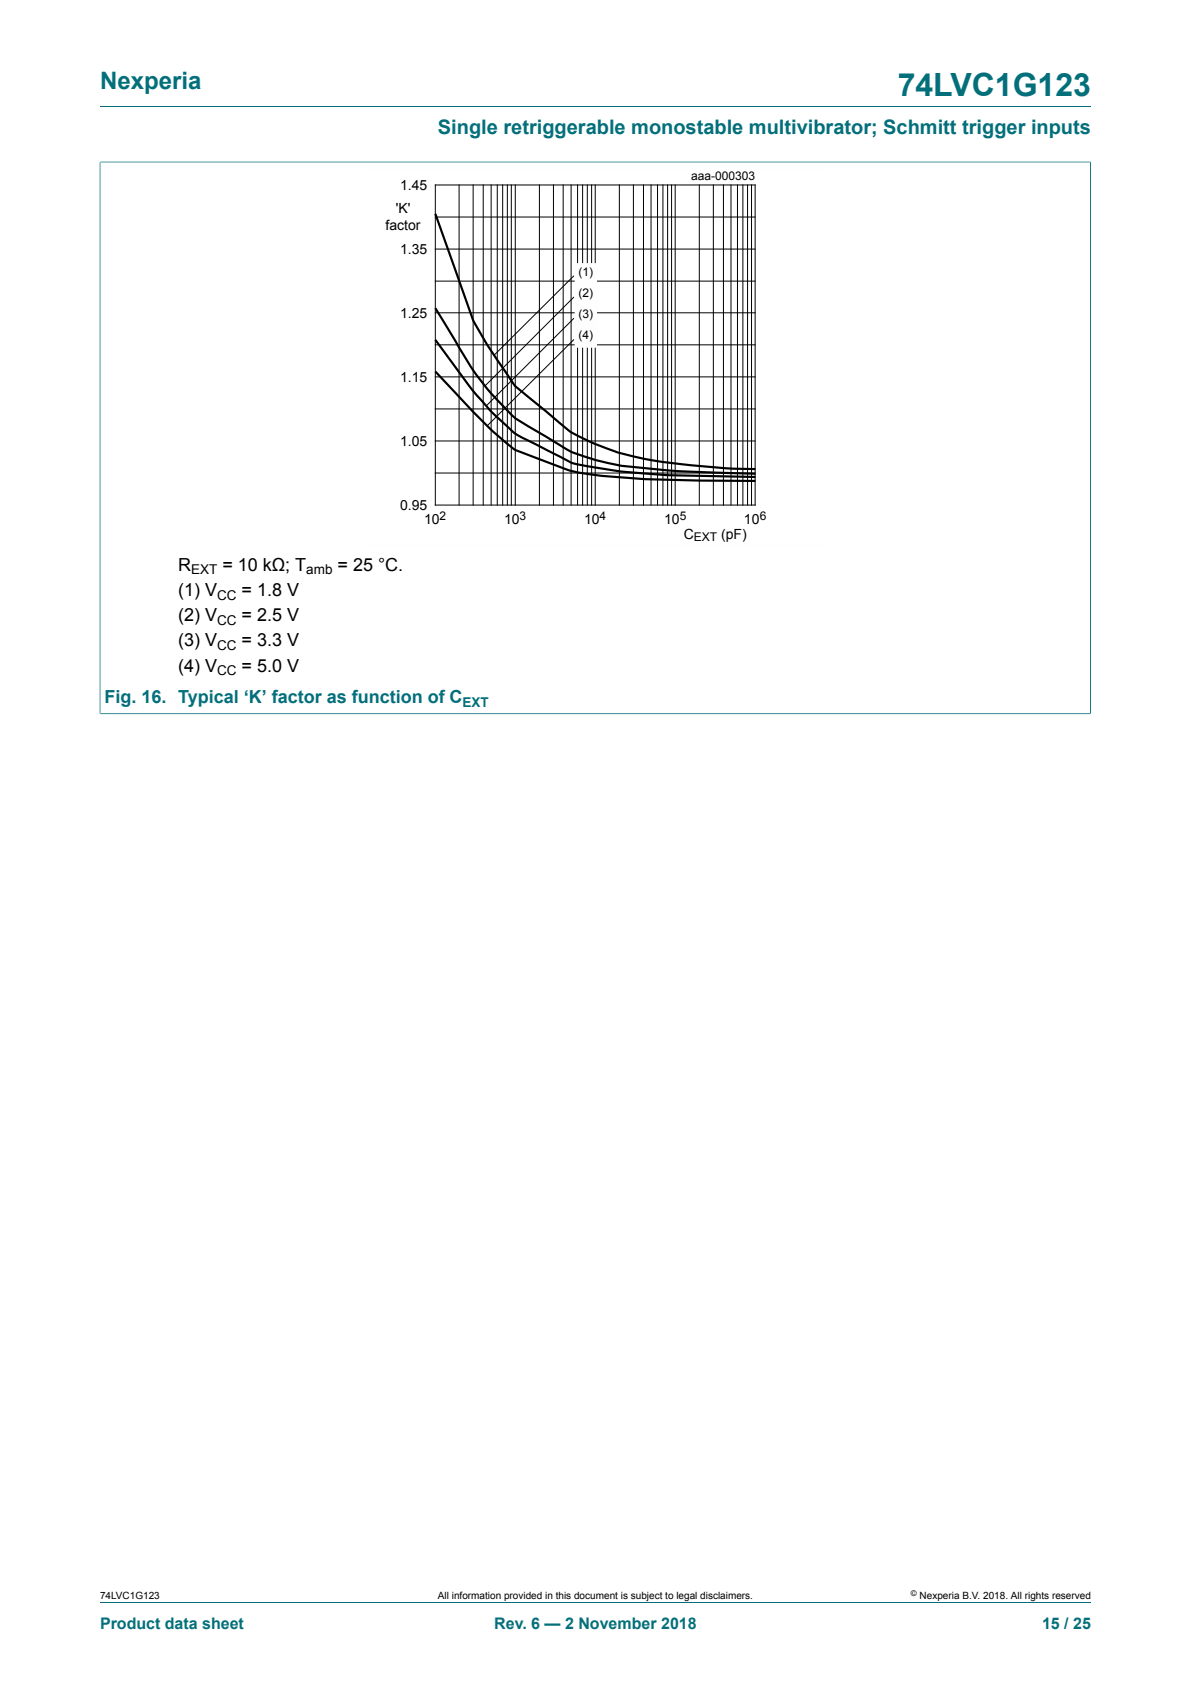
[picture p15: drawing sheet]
<svg xmlns="http://www.w3.org/2000/svg" width="210mm" height="297mm" viewBox="0 0 210 297" stroke-linecap="round" stroke-linejoin="round" font-family="sans-serif">
<defs><g id="words">
<text font-size="5.6" fill="#036f7b" x="158.3" y="16.8">74LVC1G123</text>
<text font-size="4.2" fill="#036f7b" x="17.6" y="15.6">Nexperia</text>
<text font-size="3.5" fill="#036f7b" x="77.2" y="23.7">Single retriggerable monostable multivibrator; Schmitt trigger inputs</text>
<g font-size="3.2">
<text x="31.4" y="100.7">R</text>
<text x="39.2" y="100.7">= 10 kΩ; T</text>
<text x="59.5" y="100.7">= 25 °C.</text>
<text x="31.4" y="105.1">(1) V</text>
<text x="42.6" y="105.1">= 1.8 V</text>
<text x="31.4" y="109.6">(2) V</text>
<text x="42.6" y="109.6">= 2.5 V</text>
<text x="31.4" y="114">(3) V</text>
<text x="31.4" y="118.5">(4) V</text>
<text x="42.6" y="114">= 3.3 V</text>
<text x="42.6" y="118.5">= 5.0 V</text>
</g>
<text font-size="3.2" fill="#036f7b" x="18.4" y="124">Fig. 16. Typical ‘K’ factor as function of C</text>
<g font-size="2.8" fill="#036f7b">
<text x="17.6" y="287.2">Product data sheet</text>
<text x="87.2" y="287.2">Rev. 6 — 2 November 2018</text>
<text x="183.7" y="287.2">15 / 25</text>
</g>
<g font-size="2.5">
<text x="70.5" y="33.5">1.45</text>
<text x="68" y="40.6">factor</text>
<text x="69.8" y="37.6">'K'</text>
<text x="70.5" y="44.8">1.35</text>
<text x="70.5" y="56.1">1.25</text>
<text x="70.5" y="67.4">1.15</text>
<text x="70.5" y="78.6">1.05</text>
<text x="70.5" y="89.9">0.95</text>
<text x="74.8" y="92.4">10</text>
<text x="88.9" y="92.4">10</text>
<text x="103" y="92.4">10</text>
<text x="117.1" y="92.4">10</text>
<text x="120.6" y="95">C</text>
<text x="127.2" y="95">(pF)</text>
<text x="131.2" y="92.4">10</text>
</g>
<g font-size="2.4">
<text x="33.7" y="101.3">EXT</text>
<text x="54" y="101.3">amb</text>
<text x="38.3" y="105.7">CC</text>
<text x="38.3" y="110.2">CC</text>
<text x="38.3" y="114.6">CC</text>
<text x="38.3" y="119.1">CC</text>
</g>
<text font-size="2.4" fill="#036f7b" x="81.6" y="124.6">EXT</text>
<g font-size="2.1">
<text x="121.8" y="31.8">aaa-000303</text>
<text x="102" y="48.7">(1)</text>
<text x="102" y="52.3">(2)</text>
<text x="102" y="56.1">(3)</text>
<text x="102" y="59.9">(4)</text>
<text x="77.5" y="91.7">2</text>
<text x="91.6" y="91.7">3</text>
<text x="105.7" y="91.7">4</text>
<text x="119.9" y="91.7">5</text>
<text x="122.4" y="95.5">EXT</text>
<text x="134" y="91.7">6</text>
</g>
<g font-size="1.8">
<text x="17.6" y="282">74LVC1G123</text>
<text x="77.2" y="282">All information provided in this document is subject to legal disclaimers.</text>
<text x="162.2" y="282">Nexperia B.V. 2018. All rights reserved</text>
</g>
<text font-size="1.4" x="160.6" y="281.6">©</text>
</g></defs>
<path d="M17.6 18.8h174.8M17.6 28.6h174.7M17.6 28.5v97.5M192.3 28.5v97.5M17.6 125.9h174.7" fill="none" stroke="#036f7b" stroke-width=".18"/>
<path d="M64.1 29.8h81.7v66.3h-81.7z" fill="none" stroke="#fefefe" stroke-width=".18"/>
<g fill="none" stroke="#000" stroke-width=".18">
<path d="M76.8 32.6h56.3v56.5h-56.3zM76.8 38.3h56.3M80.9 32.6v56.5M83.4 32.6v56.5M85.2 32.6v56.5M86.6 32.6v56.5M87.7 32.6v56.5M88.6 32.6v56.5M89.5 32.6v56.5M90.2 32.6v56.5M90.9 32.6v56.5M95.1 32.6v56.5"/>
<path d="M97.6 32.6v56.5M99.3 32.6v56.5M100.7 32.6v56.5M101.8 32.6v56.5M102.7 32.6v56.5M103.6 32.6v56.5M104.3 32.6v56.5M105 32.6v56.5M109.2 32.6v56.5M111.7 32.6v56.5M113.5 32.6v56.5M114.8 32.6v56.5"/>
<path d="M115.9 32.6v56.5M116.9 32.6v56.5M117.7 32.6v56.5M118.4 32.6v56.5M119 32.6v56.5M123.3 32.6v56.5M125.8 32.6v56.5M127.6 32.6v56.5M128.9 32.6v56.5M130 32.6v56.5M131 32.6v56.5M131.8 32.6v56.5"/>
<path d="M132.5 32.6v56.5M76.8 49.6h56.3M76.8 43.9h56.3M76.8 55.2h56.3M101.2 59.9l-15.3 15.2M101.2 56.1l-15.4 15.5M101.2 52.4l-15.7 15.7M101.2 48.6l-14.1 14.1M76.8 60.8h56.3M76.8 72.1h56.3M76.8 66.5h56.3M76.8 77.8h56.3"/>
<path d="M76.8 83.4h56.3"/>
</g>
<path d="M76.8 37.7l6.6 18.8a101.7 101.7 0 0 0 7.6 11.8l5.9 4.8a23.4 23.4 0 0 0 5.4 4 46.8 46.8 0 0 0 18.1 4.8l8.4 .7 4.4 .1M76.8 54.3l.9 1.6a152.7 152.7 0 0 0 6.9 11l3 3.5a18.2 18.2 0 0 0 5 4.5l3.8 2.2a23.7 23.7 0 0 0 6.1 3.2 46.1 46.1 0 0 0 13.2 2.5 284.7 284.7 0 0 0 17.5 .8M76.8 59.9l.3 .5a117.9 117.9 0 0 0 8 10.4 46.5 46.5 0 0 0 6.1 5.9l6.5 3.3a14.6 14.6 0 0 0 6.1 2.3 125 125 0 0 0 21.6 1.7l7.8 .1M76.8 65.5l2.5 2.7a91.4 91.4 0 0 0 11.6 11.2l5.7 2.1a33.4 33.4 0 0 0 12.8 2.7l4.3 .3 7.3 .2 12.2 .1" fill="none" stroke="#000" stroke-width=".38"/>
<path d="M101.3 46.4h4v14.9h-4z" fill="#fefefe"/>
<path d="M17.6 28.6v97.2M17.7 28.6h174.5M192.3 28.6v97.2M17.7 125.9h174.5M17.6 282.6h174.8" fill="none" stroke="#036f7b" stroke-width=".18"/>
<use href="#words"/>
</svg>
